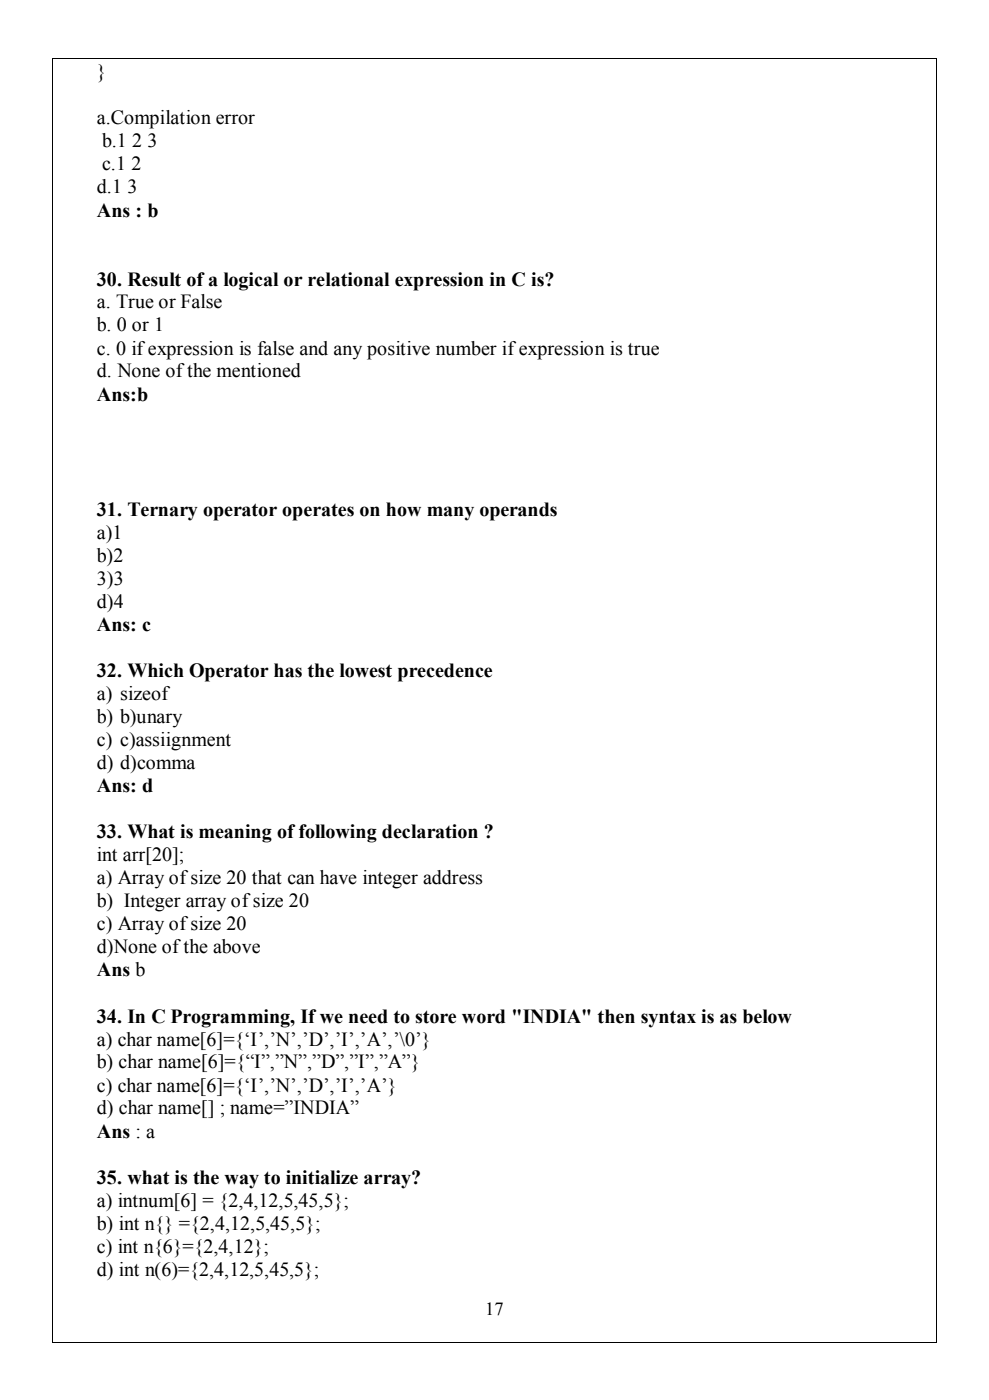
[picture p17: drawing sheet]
<svg xmlns="http://www.w3.org/2000/svg" width="209mm" height="296mm" viewBox="0 0 209 296" stroke-linecap="round" stroke-linejoin="round" font-family="sans-serif">
<defs><g id="words">
<g font-size="4.2">
<text x="20.5" y="16.5">}</text>
<text x="20.5" y="26.3">a.Compilation error</text>
<text x="21.6" y="31.1">b.1 2 3</text>
<text x="21.6" y="36">c.1 2</text>
<text x="20.5" y="40.8">d.1 3</text>
<text x="20.5" y="45.8">Ans : b</text>
<text x="20.5" y="60.4">30. Result of a logical or relational expression in C is?</text>
<text x="20.5" y="65.2">a. True or False</text>
<text x="20.5" y="70">b. 0 or 1</text>
<text x="20.5" y="75">c. 0 if expression is false and any positive number if expression is true</text>
<text x="20.5" y="79.8">d. None of the mentioned</text>
<text x="20.5" y="84.8">Ans:b</text>
<text x="20.5" y="109.1">31. Ternary operator operates on how many operands</text>
<text x="20.5" y="113.9">a)1</text>
<text x="20.5" y="118.7">b)2</text>
<text x="20.5" y="123.6">3)3</text>
<text x="20.5" y="128.5">d)4</text>
<text x="20.5" y="133.5">Ans: c</text>
<text x="20.5" y="143.2">32. Which Operator has the lowest precedence</text>
<text x="20.5" y="148">a) sizeof</text>
<text x="20.5" y="152.9">b) b)unary</text>
<text x="20.5" y="157.7">c) c)assiignment</text>
<text x="20.5" y="162.6">d) d)comma</text>
<text x="20.5" y="167.5">Ans: d</text>
<text x="20.5" y="177.3">33. What is meaning of following declaration ?</text>
<text x="20.5" y="182.1">int arr[20];</text>
<text x="20.5" y="186.9">a) Array of size 20 that can have integer address</text>
<text x="20.5" y="191.8">b) Integer array of size 20</text>
<text x="20.5" y="196.7">c) Array of size 20</text>
<text x="20.5" y="201.6">d)None of the above</text>
<text x="20.5" y="206.4">Ans b</text>
<text x="20.5" y="216.2">34. In C Programming, If we need to store word &quot;INDIA&quot; then syntax is as below</text>
<text x="20.5" y="221">a) char name[6]={‘I’,’N’,’D’,’I’,’A’,’\0’}</text>
<text x="20.5" y="225.9">b) char name[6]={“I”,”N”,”D”,”I”,”A”}</text>
<text x="20.5" y="230.8">c) char name[6]={‘I’,’N’,’D’,’I’,’A’}</text>
<text x="20.5" y="235.6">d) char name[] ; name=”INDIA”</text>
<text x="20.5" y="240.5">Ans : a</text>
<text x="20.5" y="250.4">35. what is the way to initialize array?</text>
<text x="20.5" y="255.1">a) intnum[6] = {2,4,12,5,45,5};</text>
<text x="20.5" y="260">b) int n{} ={2,4,12,5,45,5};</text>
<text x="20.5" y="264.8">c) int n{6}={2,4,12};</text>
<text x="20.5" y="269.7">d) int n(6)={2,4,12,5,45,5};</text>
</g>
<text font-size="3.9" x="102.6" y="278">17</text>
</g></defs>
<g fill="#000">
<path d="M11.1 12.2h.2v.2h-.2z" fill-rule="evenodd"/>
<path d="M11.1 12.2h.2v.2h-.2z" fill-rule="evenodd"/>
<path d="M197.8 12.2h.2v.2h-.2z" fill-rule="evenodd"/>
<path d="M197.8 12.2h.2v.2h-.2z" fill-rule="evenodd"/>
<path d="M11.1 283.8h.2v.2h-.2z" fill-rule="evenodd"/>
<path d="M11.1 283.8h.2v.2h-.2z" fill-rule="evenodd"/>
<path d="M197.8 283.8h.2v.2h-.2z" fill-rule="evenodd"/>
<path d="M197.8 283.8h.2v.2h-.2z" fill-rule="evenodd"/>
</g>
<path d="M11.2 12.4v271.4M11.3 12.3h186.5M197.9 12.4v271.4M11.3 283.9h186.5" fill="none" stroke="#000" stroke-width=".21"/>
<use href="#words"/>
</svg>
